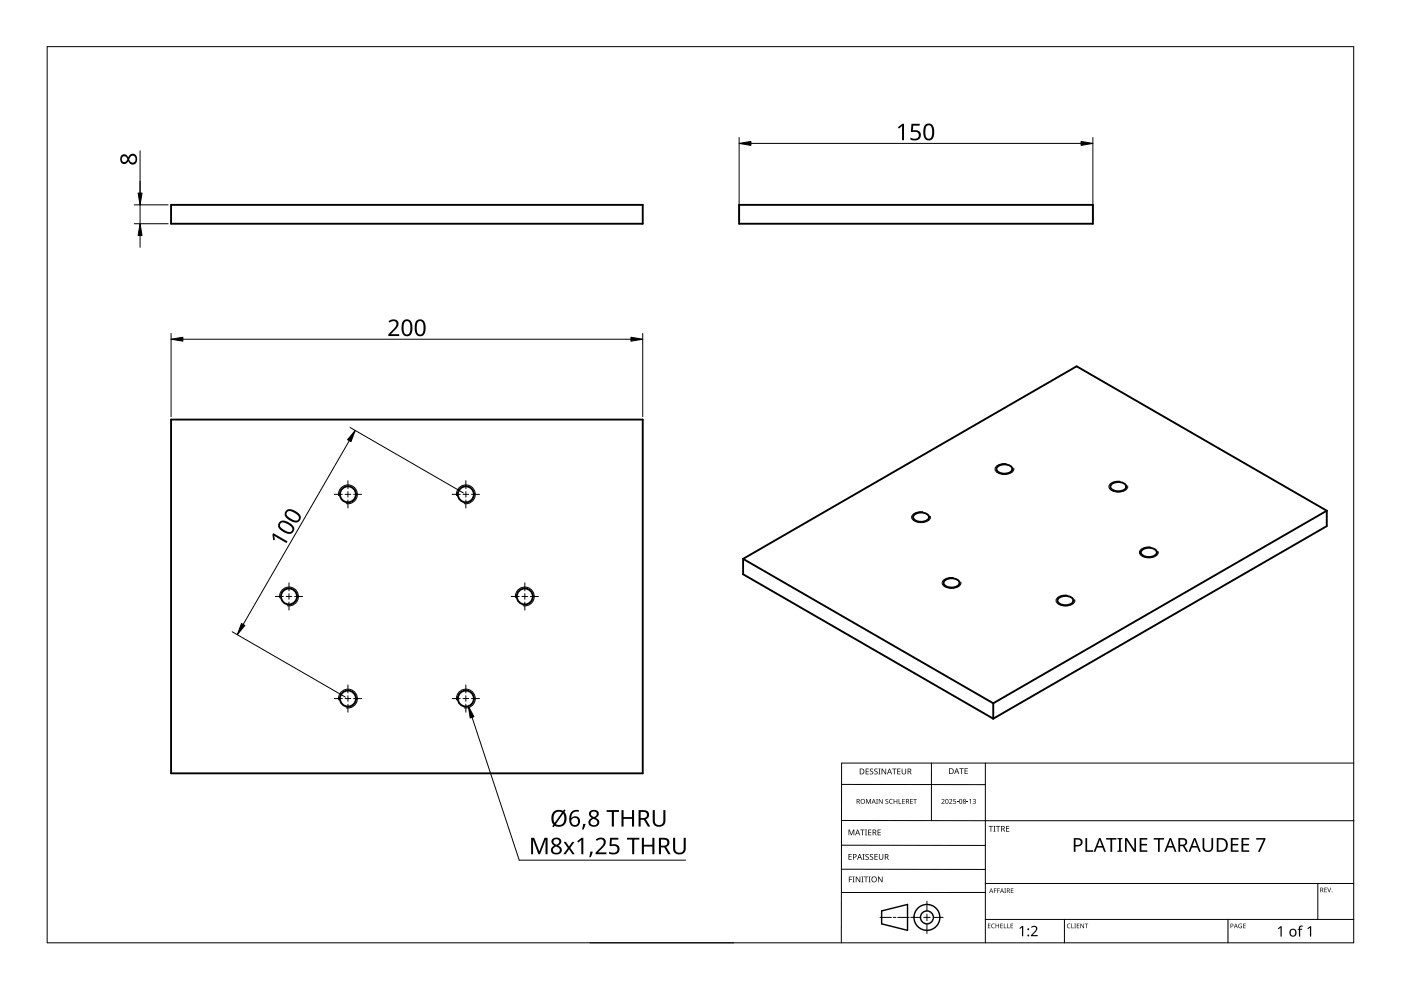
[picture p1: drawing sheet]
<svg xmlns="http://www.w3.org/2000/svg" width="297mm" height="210mm" viewBox="0 0 297 210" stroke-linecap="round" stroke-linejoin="round" font-family="sans-serif">
<g fill="none" stroke="#000" stroke-width=".4">
<path d="M36.3 43.4h100v4h-100zM156.7 43.4h75v4h-75zM36.3 89h100v75h-100zM211.6 98.9a2.39 2.39 0 0 1 3 .2 .8 .8 0 0 1-.6 1.1 2.31 2.31 0 0 1-2.7-.4v-.4zM157.6 118.5l53 30.6M157.6 118.5v3.3l53 30.6M193.9 109.1a2.39 2.39 0 0 1 3 .2 .8 .8 0 0 1-.6 1.1 2.31 2.31 0 0 1-2.6-.4l-.1-.3zM235.7 102.6a2.39 2.39 0 0 1 3 .3 .8 .8 0 0 1-.6 1.1 2.31 2.31 0 0 1-2.6-.5l-.1-.3zM242.2 116.5a2.39 2.39 0 0 1 3 .3 .8 .8 0 0 1-.6 1.1 2.31 2.31 0 0 1-2.6-.5l-.1-.3zM281.3 108.3v3.3l-70.7 40.8M281.3 108.3l-70.7 40.8M281.3 108.3l-53-30.6-70.7 40.8"/>
<path d="M200.4 123a2.39 2.39 0 0 1 3 .3 .8 .8 0 0 1-.6 1.1 2.31 2.31 0 0 1-2.7-.5v-.3zM224.5 126.8a2.39 2.39 0 0 1 3 .2 .8 .8 0 0 1-.6 1.1 2.31 2.31 0 0 1-2.6-.5l-.1-.3zM210.6 149.1v3.3"/>
<circle cx="73.8" cy="104.8" r="1.7"/>
<circle cx="98.8" cy="104.8" r="1.7"/>
<circle cx="61.3" cy="126.5" r="1.7"/>
<circle cx="111.3" cy="126.5" r="1.7"/>
<circle cx="73.8" cy="148.1" r="1.7"/>
<circle cx="98.8" cy="148.1" r="1.7"/>
</g>
<path d="M71.8 105.1a2 2 0 0 1 1.9-2.3 2 2 0 0 1 2.1 2.2 2 2 0 0 1-2.4 1.8M96.8 105.1a2 2 0 0 1 1.9-2.3 2 2 0 0 1 2.1 2.2 2 2 0 0 1-2.4 1.8M59.3 126.7a2 2 0 0 1 1.9-2.2 2 2 0 0 1 2.1 2.1 2 2 0 0 1-2.4 1.8M109.3 126.7a2 2 0 0 1 1.9-2.2 2 2 0 0 1 2.1 2.1 2 2 0 0 1-2.4 1.8M71.8 148.4a2 2 0 0 1 1.9-2.3 2 2 0 0 1 2.1 2.2 2 2 0 0 1-2.4 1.8M96.8 148.4a2 2 0 0 1 1.9-2.3 2 2 0 0 1 2.1 2.2 2 2 0 0 1-2.4 1.8" fill="none" stroke="#000" stroke-width=".21"/>
<path d="M213.3 98.3h-.3a1.88 1.88 0 0 0-2 1.1 2.07 2.07 0 0 0 2.6 1.1 1.18 1.18 0 0 0 1.3-1.2M195.6 108.5h-.3a1.87 1.87 0 0 0-2 1.2 2.07 2.07 0 0 0 2.6 1 1.18 1.18 0 0 0 1.4-1.2M237.5 102h-.4a1.88 1.88 0 0 0-2 1.2 2.07 2.07 0 0 0 2.6 1.1 1.18 1.18 0 0 0 1.4-1.3M243.9 116h-.3a1.88 1.88 0 0 0-2 1.1 2.07 2.07 0 0 0 2.6 1.1 1.18 1.18 0 0 0 1.4-1.2M202.1 122.5l-.3-.1a1.88 1.88 0 0 0-2 1.2 2.07 2.07 0 0 0 2.6 1.1 1.18 1.18 0 0 0 1.3-1.3M226.2 126.2h-.3a1.88 1.88 0 0 0-2 1.1 2.07 2.07 0 0 0 2.6 1.1 1.18 1.18 0 0 0 1.4-1.2" fill="none" stroke="#000" stroke-width=".21"/>
<path d="M10 9.9h277v190h-277z" fill="none" stroke="#000" stroke-width=".21"/>
<g fill="none" stroke="#000" stroke-width=".21">
<path d="M178.4 179.2l30.5 .1M178.4 166.3l30.5 .1M178.5 174h108.6M197.5 161.8v12.2M208.9 161.8v38.1M287 161.8h-108.6v38.1M125.1 199.9h30.5M178.4 184.3h30.5M186.6 194.5h2.4M189.4 194.5h.5M190.4 194.5h2.4M193.1 194.5h2.1"/>
<path d="M195.8 194.5h1.4M196.5 191.1v2M196.5 193.8v1.4M196.5 195.9v2M197.9 194.5h2.1M208.9 189.2h-30.5M208.9 187.3h78.1M208.9 194.9h78.1M225.7 194.9v5M260.4 194.9v5M279.4 187.3v7.6"/>
</g>
<g fill="none" stroke="#000" stroke-width=".3">
<path d="M186.9 193.1l5.5-1.3v5.5l-5.5-1.4z"/>
<circle cx="196.5" cy="194.5" r="1.37"/>
<circle cx="196.5" cy="194.5" r="2.74"/>
</g>
<g fill="#000">
<path d="M179.9 175.9h.2l.4 1 .4-1h.2v1.2h-.1v-1.1l-.4 1.1h-.2l-.4-1.1 .1 1.1h-.2zM182.4 175.9h.9v.1h-.4v1.1h-.1v-1.1h-.4zM183.4 175.9h.4l-.1 .1v1l.1 .1h-.4l.1-.1v-1zM183.6 169.4h.2l.3 .8 .4-.8h.2v1h-.2v-.9l-.4 .9-.4-.9 .1 .9h-.2zM183.5 163h.7v.1h-.5v.4h.5v.1h-.5v.4h.5v.2h-.7zM184.1 175.9h.6v.1h-.5v.4h.5v.1h-.5v.5h.5v.1h-.6zM184.5 163.1l.4-.2 .2 .1v.1a.25 .25 0 0 0-.4-.1 .25 .25 0 0 0 0 .4 .4 .4 0 0 1 .5 .3 .4 .4 0 0 1-.3 .5 .4 .4 0 0 1-.5-.2h.1a.27 .27 0 0 0 .4 .1 .27 .27 0 0 0-.1-.4l-.3-.3zM185.4 163.1l.4-.2 .3 .1-.1 .1a.25 .25 0 0 0-.4-.1 .25 .25 0 0 0 0 .4 .4 .4 0 0 1 .5 .3 .4 .4 0 0 1-.3 .5 .4 .4 0 0 1-.5-.2h.1a.27 .27 0 0 0 .4 .1 .27 .27 0 0 0 0-.4l-.4-.3zM185.8 169.4h.3l-.1 .1v.8l.1 .1h-.3l.1-.1zM186.2 163h.5l-.2 .1v1l.2 .1h-.5l.2-.1v-1zM186.1 175.9h.6v.1h-.5v.4h.5v.1h-.5v.5h.5v.1h-.6zM186.3 169.4h.2l.5 .8v-.8h.1v1h-.1l-.6-.8v.8h-.1z"/>
<path d="M186.9 163h.2l.6 1v-1h.2v1.2h-.2l-.6-1v1h-.2zM187.8 169.5l.3-.1h.2v.2a.25 .25 0 0 0-.3-.1 .25 .25 0 0 0-.1 .3 .25 .25 0 0 0 .3 .1 .32 .32 0 0 1 0 .5 .32 .32 0 0 1-.5-.1 .25 .25 0 0 0 .4 .1 .25 .25 0 0 0 0-.4l-.3-.2zM188.6 169.5l.4-.1h.3l-.1 .2a.41 .41 0 0 0-.6 .3 .41 .41 0 0 0 .6 .4 .48 .48 0 0 1-.6-.1 .48 .48 0 0 1 0-.7zM189.1 163h1v.1h-.4v1.1h-.2v-1.1h-.4zM189.5 169.4h.1v.4h.5v-.4h.1v1h-.1v-.5h-.5v.5h-.1zM190.5 169.4h.2v.9h.4v.1h-.6zM190.2 163h.7v.1h-.5v.4h.5v.1h-.5v.4h.5v.2h-.7zM191.3 169.4h.5v.1h-.4v.3h.4v.1h-.4v.4h.4v.1h-.5zM191.2 163h.1v.8a.32 .32 0 0 0 .3 .3 .32 .32 0 0 0 .4-.4v-.7h.1v.7a.47 .47 0 0 1-.5 .5 .47 .47 0 0 1-.4-.5zM193 169.4h.5v.1h-.4v.3h.4v.1h-.4v.4h.4v.1h-.5zM193.6 169.4h.8v.1h-.3v.9h-.2v-.9h-.3zM199.6 169.5a.37 .37 0 0 1 .6 0 .37 .37 0 0 1-.2 .6l-.2 .2h.5v.1h-.7l.3-.4a.27 .27 0 0 0 .2-.3 .27 .27 0 0 0-.4-.1z"/>
<path d="M201.2 169.5a.37 .37 0 0 1 .6 0 .37 .37 0 0 1-.2 .6l-.2 .2h.5v.1h-.7l.3-.4a.27 .27 0 0 0 .3-.3 .27 .27 0 0 0-.5-.1zM202.1 169.4h.5v.1h-.4v.3a.34 .34 0 0 1 .5 .2 .34 .34 0 0 1-.2 .4 .34 .34 0 0 1-.4-.1 .29 .29 0 0 0 .4 0 .29 .29 0 0 0 0-.4 .29 .29 0 0 0-.4 0zM202.9 170l.3 .1zM203.4 162.9h.9v.1h-.4v1.1h-.1v-1.1h-.4zM205 170l.3 .1zM204.5 162.9h.7v.1h-.5v.4h.4v.1h-.4v.5h.5v.1h-.7zM205.5 169.6l.4-.2v1h-.2v-.9zM206.2 169.5a.32 .32 0 0 1 .5-.1 .32 .32 0 0 1 0 .5 .33 .33 0 0 1 .1 .5 .33 .33 0 0 1-.6-.1 .26 .26 0 0 0 .4 .1 .26 .26 0 0 0 .1-.4l-.3-.2a.23 .23 0 0 0 .3 0 .23 .23 0 0 0-.1-.4 .23 .23 0 0 0-.3 .2zM209.6 175.1h.9v.2h-.3v1h-.2v-1h-.4zM210.6 175.1h.5l-.2 .1v1l.2 .1h-.5l.2-.1v-1zM211.2 175.1h.9v.2h-.4v1h-.2v-1h-.3zM213.3 175.1h.7v.2h-.5v.3h.5v.2h-.5v.4h.5v.1h-.7z"/>
<path d="M255 177.7h.3v1.9a.76 .76 0 0 0 .8 .7 .76 .76 0 0 0 .7-.7v-1.9h.4v1.9a1.12 1.12 0 0 1-1.1 1 1.12 1.12 0 0 1-1.1-1zM180 185.8h.7v.2h-.6v.4h.5v.1h-.5v.6h-.1zM179.9 181.1h.7v.1h-.5v.4h.4v.1h-.4v.5h.5v.1h-.7zM180.8 185.8h.4l-.1 .2v.9l.1 .2h-.4l.1-.2v-.9zM181.4 185.8h.2l.7 1.1v-1.1h.1v1.3h-.2l-.6-1v1h-.2zM182.6 185.8h.5l-.2 .2v.9l.2 .2h-.5l.2-.2v-.9zM182.9 181.1h.4l-.1 .1v1l.1 .1h-.4l.1-.1v-1zM183.2 185.8h.9v.2h-.4v1.1h-.2v-1.1h-.3zM183.5 181.2l.5-.1h.2v.2a.25 .25 0 0 0-.4-.1 .25 .25 0 0 0 0 .4 .4 .4 0 0 1 .4 .3 .4 .4 0 0 1-.2 .4 .4 .4 0 0 1-.5-.2 .27 .27 0 0 0 .5 .1 .27 .27 0 0 0-.1-.4l-.4-.3zM184.2 185.8h.4l-.1 .2v.9l.1 .2h-.4l.1-.2v-.9zM184.5 181.2l.4-.1h.2v.2a.25 .25 0 0 0-.4-.1 .25 .25 0 0 0 0 .4 .4 .4 0 0 1 .5 .3 .4 .4 0 0 1-.3 .4 .4 .4 0 0 1-.5-.2h.1a.27 .27 0 0 0 .4 .1 .27 .27 0 0 0-.1-.4l-.3-.3zM185.4 181.1h.7v.1h-.5v.4h.5v.1h-.5v.5h.5v.1h-.7z"/>
<path d="M186.2 185.8h.1l.7 1.1v-1.1h.1v1.3h-.2l-.6-1v1h-.1zM186.3 181.1h.2v.8a.32 .32 0 0 0 .3 .3 .32 .32 0 0 0 .3-.3v-.8h.2v.8a.47 .47 0 0 1-.5 .4 .47 .47 0 0 1-.5-.4zM209.5 195.8h.5l-.4 .1v.3h.4l-.4 .1v.4l.4 .1h-.5zM210.3 196l.3-.2 .3 .1v.1a.39 .39 0 0 0-.6 .3 .39 .39 0 0 0 .6 .4 .46 .46 0 0 1-.7-.1 .46 .46 0 0 1 .1-.6zM210.7 188.4h.6l-.4 .1v.3h.4l-.4 .1v.4h-.2zM211.4 188.4h.6l-.4 .1v.3h.4l-.4 .1v.4h-.2zM211.1 195.8h.1v.4h.5v-.4h.1v1h-.1v-.5h-.5v.5h-.1zM212.1 195.8h.5l-.4 .1v.3h.4l-.4 .1v.4l.4 .1h-.5zM212.8 195.8h.2v.9l.4 .1h-.6zM212.9 188.4h.4l-.1 .1 .1 .8h-.4l.2-.1zM213.6 195.8h.1v.9l.4 .1h-.5zM214.3 195.8h.5l-.4 .1v.3h.4l-.4 .1v.4l.4 .1h-.5z"/>
<path d="M214.3 188.4h.6l-.5 .1v.3h.4l-.4 .1v.3l.5 .1h-.6zM216.1 196.8l.6-.5h.2v2.2h-.2v-1.9l-.4 .4zM218.6 196.5a.76 .76 0 0 1 1.2 0 .76 .76 0 0 1-.3 1.2l-.6 .6h1.1v.2h-1.4v-.2l.8-.8a.52 .52 0 0 0 .2-.8 .52 .52 0 0 0-.9 0zM226.3 196l.4-.2 .3 .1-.1 .1a.39 .39 0 0 0-.6 .3 .39 .39 0 0 0 .6 .4 .46 .46 0 0 1-.6-.1 .46 .46 0 0 1 0-.6zM227.1 195.8h.2v.9l.4 .1h-.6zM227.8 195.8h.3l-.1 .1 .1 .9h-.3l.1-.1zM228.3 195.8h.5l-.4 .1v.3h.4l-.4 .1v.4l.4 .1h-.5zM229.1 195.8h.1l.5 .8v-.8h.1v1h-.1l-.5-.8v.8h-.1zM230.1 177.7h.4v2.6h1.3v.3h-1.7zM230 195.8h.7l-.3 .1v.9h-.1v-.9zM234.5 177.7h2.2v.3h-.9v2.6h-.4v-2.6h-.9zM236.9 177.7h1.1v.2l-.4 .1v2.3l.4 .1v.2h-1.1v-.2l.4-.1v-2.3l-.4-.1z"/>
<path d="M238.5 177.7h.5l1.5 2.4v-2.4h.3v2.9h-.4l-1.5-2.4v2.4h-.4zM241.6 177.7h1.7v.3h-1.3v.9h1.2v.3h-1.2v1.1h1.3v.3h-1.7zM244.6 177.7h2.2v.3h-.9v2.6h-.4v-2.6h-.9zM261 177.7h1.6v.3h-1.3v.9h1.2v.3h-1.2v1.1h1.3v.3h-1.6zM262.7 196l.6-.1-.1 .1a.4 .4 0 0 0-.5 .3 .4 .4 0 0 0 .5 .4v-.3l-.2-.1h.3v.5a.53 .53 0 0 1-.7-.1 .53 .53 0 0 1 .1-.7zM263.6 195.8h.5l-.4 .1v.3h.4l-.4 .1v.4l.4 .1h-.5zM263.2 177.7h1.7v.3h-1.3v.9h1.2v.3h-1.2v1.1h1.3v.3h-1.7zM266.3 177.7h2l-1.2 2.9h-.4l1.2-2.6h-1.6zM270.9 196.8l.6-.4h.2v2.2h-.2v-1.9l-.4 .3zM275.5 196.4l.7-.1v.2h-.4l-.1 .2v.2h.4v.2h-.4v1.5h-.3v-1.5h-.3l.3-.2zM277.2 196.8l.6-.4h.2v2.2h-.3v-1.9l-.4 .3zM280.8 188.2h.5l-.4 .1v.3h.4l-.4 .1v.4l.4 .1h-.5z"/>
<path d="M281.4 188.2h.1l.3 .8 .3-.8h.1l-.3 1h-.1z"/>
<path d="M181.6 169.4h.3a.29 .29 0 0 1 .4 .2 .29 .29 0 0 1-.2 .4l.3 .4h-.2l-.2-.4h-.2v.4h-.2zM181.8 169.5v.4h.1a.2 .2 0 0 0 .2-.2 .2 .2 0 0 0-.2-.2z"/>
<path d="M181.8 175.9h.1l.5 1.2h-.2l-.1-.4h-.5l-.2 .4h-.1zM181.8 176l-.2 .6h.4z"/>
<path d="M182.3 163h.4a.61 .61 0 0 1 .6 .6 .61 .61 0 0 1-.7 .6h-.3zM182.4 163.1v.9h.2a.48 .48 0 0 0 .5-.4 .48 .48 0 0 0-.5-.5z"/>
<path d="M182.4 169.9a.51 .51 0 0 1 1 0 .51 .51 0 0 1-1 0zM182.6 169.9a.4 .4 0 0 0 .8 0 .4 .4 0 0 0-.8 0z"/>
<path d="M185 175.9h.3a.35 .35 0 0 1 .5 .2 .35 .35 0 0 1-.3 .5l.4 .5h-.2l-.3-.5h-.2v.5h-.2zM185.2 176v.5h.1a.23 .23 0 0 0 .3-.3 .23 .23 0 0 0-.3-.2z"/>
<path d="M185.2 169.4l.5 1-.3-.3h-.4l-.2 .3zM185.2 169.5l-.1 .5h.3z"/>
<path d="M188.5 163h.2l.4 1.2h-.1l-.2-.4h-.5l-.1 .4h-.2zM188.6 163.1l-.2 .6h.4z"/>
<path d="M192.1 169.4h.3a.29 .29 0 0 1 .3 .2 .29 .29 0 0 1-.2 .4l.3 .4h-.1l-.3-.4h-.2v.4h-.1zM192.2 169.5v.4h.2a.2 .2 0 0 0 .2-.2 .2 .2 0 0 0-.3-.2z"/>
<path d="M192.4 163h.4a.35 .35 0 0 1 .4 .2 .35 .35 0 0 1-.2 .4l.3 .6h-.2l-.3-.5h-.2v.5h-.2zM192.6 163.1v.4h.2a.23 .23 0 0 0 .3-.2 .23 .23 0 0 0-.3-.2z"/>
<path d="M200.5 169.5l.4-.1 .2 .2v.5l-.2 .3h-.3l-.1-.2zM200.6 169.6v.1a.37 .37 0 0 0-.1 .4 .37 .37 0 0 0 .4 .2 .4 .4 0 0 0 .1-.5 .4 .4 0 0 0-.4-.2z"/>
<path d="M201.2 162.9h.4a.61 .61 0 0 1 .6 .6 .61 .61 0 0 1-.6 .6h-.4zM201.4 163v1h.1a.48 .48 0 0 0 .5-.5 .48 .48 0 0 0-.4-.5z"/>
<path d="M202.8 162.9h.1l.5 1.2h-.2l-.1-.4h-.5l-.1 .4h-.2zM202.8 163l-.1 .6h.3z"/>
<path d="M203.5 169.5l.3-.1 .2 .2v.5l-.2 .3h-.3l-.1-.2zM203.5 169.6v.1a.37 .37 0 0 0-.1 .4 .37 .37 0 0 0 .4 .2 .4 .4 0 0 0 .2-.5 .4 .4 0 0 0-.5-.2z"/>
<path d="M204.2 169.5a.29 .29 0 0 1 .5-.1 .29 .29 0 0 1-.1 .5 .29 .29 0 0 1 .1 .4 .29 .29 0 0 1-.4 0 .29 .29 0 0 1 .1-.4zM204.3 170.2a.2 .2 0 0 0 .4 0 .2 .2 0 0 0-.4 0zM204.3 169.7a.2 .2 0 0 0 .4 0 .2 .2 0 0 0-.4 0z"/>
<path d="M212.3 175.1h.3a.35 .35 0 0 1 .4 .3 .35 .35 0 0 1-.2 .4l.3 .5h-.2l-.3-.5h-.2v.5h-.1zM212.4 175.2v.5h.2a.23 .23 0 0 0 .3-.2 .23 .23 0 0 0-.3-.3z"/>
<path d="M227.7 177.7h.7a.92 .92 0 0 1 1.1 .9 .92 .92 0 0 1-1.1 .9h-.4v1.1h-.3zM228 178v1.2a.73 .73 0 0 0 .9-.1 .73 .73 0 0 0 .2-.8l-.4-.3z"/>
<path d="M249.8 177.7h.8a.84 .84 0 0 1 1.1 .6 .84 .84 0 0 1-.6 1l.8 1.3h-.4l-.7-1.2h-.6v1.2h-.4zM250.2 178v1.1h.4a.56 .56 0 0 0 .7-.6 .56 .56 0 0 0-.7-.5z"/>
<path d="M258 177.7h.9a1.46 1.46 0 0 1 1.4 1.5 1.46 1.46 0 0 1-1.5 1.4h-.8zM258.3 178v2.3h.4a1.14 1.14 0 0 0 1.2-1.1 1.14 1.14 0 0 0-1.1-1.2z"/>
<path d="M180.8 181.1h.4a.41 .41 0 0 1 .4 .5 .41 .41 0 0 1-.6 .2v.5h-.2zM181 181.2v.5a.29 .29 0 0 0 .5-.3 .29 .29 0 0 0-.5-.2z"/>
<path d="M182.2 181.1h.1l.5 1.2h-.2l-.1-.4h-.5l-.1 .4h-.2zM182.3 181.2l-.2 .6h.3z"/>
<path d="M184.7 186.5a.61 .61 0 0 1 1.2 0 .61 .61 0 0 1-1.2 0zM184.9 186.5a.45 .45 0 0 0 .9 0 .45 .45 0 0 0-.9 0z"/>
<path d="M187.6 181.1h.3a.35 .35 0 0 1 .5 .2 .35 .35 0 0 1-.3 .4l.4 .6h-.2l-.3-.5h-.3v.5h-.1zM187.7 181.2v.5h.2a.23 .23 0 0 0 .3-.3 .23 .23 0 0 0-.3-.2z"/>
<path d="M210.1 188.4l.5 .9-.2-.3h-.4l-.3 .3zM210.2 188.5l-.2 .4h.3z"/>
<path d="M212.4 188.4l.5 .9-.3-.3h-.3l-.3 .3zM212.4 188.5l-.1 .4h.3z"/>
<path d="M213.5 188.4h.2a.28 .28 0 0 1 .4 .2 .28 .28 0 0 1-.2 .3l.3 .4-.4-.4h-.2v.4h-.1zM213.6 188.5v.3h.1a.19 .19 0 0 0 .3-.2 .19 .19 0 0 0-.3-.1z"/>
<path d="M233 177.7h.3l1.2 2.9h-.4l-.4-.9h-1.1l-.4 .9h-.3zM233.2 178.1l-.5 1.3h.9z"/>
<path d="M248 177.7h.3l1.1 2.9h-.3l-.4-.9h-1.1l-.4 .9h-.4zM248.1 178.1l-.4 1.3h.9z"/>
<path d="M253.1 177.7h.4l1.1 2.9h-.4l-.3-.9h-1.2l-.3 .9h-.4zM253.3 178.1l-.5 1.3h1z"/>
<path d="M260.9 195.8h.2a.32 .32 0 0 1 .4 .4 .32 .32 0 0 1-.5 .2v.4h-.1zM261 195.9v.4a.24 .24 0 0 0 .4-.2 .24 .24 0 0 0-.4-.2z"/>
<path d="M262 195.8l.4 1-.2-.3h-.4l-.2 .3zM262 196l-.1 .4h.3z"/>
<path d="M273.6 197.1a.82 .82 0 0 1 1.2 .1 .82 .82 0 0 1-.2 1.2 .82 .82 0 0 1-1.2-.4zM273.8 197.2a.6 .6 0 0 0-.1 .8 .6 .6 0 0 0 .8 .2l.1-.3a.53 .53 0 0 0-.1-.6 .53 .53 0 0 0-.7-.1z"/>
<path d="M279.9 188.2h.3a.28 .28 0 0 1 .3 .2 .28 .28 0 0 1-.1 .3l.2 .5-.3-.4h-.2v.4h-.2zM280.1 188.3v.4h.1a.19 .19 0 0 0 .2-.2 .19 .19 0 0 0-.2-.2z"/>
<circle cx="218" cy="198.3" r=".2"/>
<circle cx="218" cy="197" r=".2"/>
<circle cx="282.4" cy="189.1" r=".09"/>
</g>
<g fill="none" stroke="#000" stroke-width=".21">
<path d="M29.7 32v15.4M156.7 29.2v17.6M159.2 30.4h70M231.7 29.2v17.6M28.4 47.4h7.2M28.4 43.4h7.2M29.7 49.9v2.5M36.3 70.7v17.6M38.8 71.9h95M136.3 70.7v17.6M74.1 93.4l-22.5 39M74.2 90.6l24 13.9"/>
<path d="M49.2 133.9l24 13.9"/>
</g>
<path d="M156.7 30.4l2.5-.4v.8zM229.2 30l2.5 .4-2.5 .4zM29.7 47.4l.4 2.5h-.8zM29.3 40.9h.8l-.4 2.5zM36.3 71.9l2.5-.4v.8zM133.8 71.5l2.5 .4-2.5 .4zM75.3 91.3l-.9 2.3-.7-.4zM51.2 132.2l.7 .4-1.6 2z" fill="#000" stroke="#000" stroke-width=".21"/>
<g fill="#000">
<path d="M190.4 27l.9-.8h.4v3.5h-.4v-3l-.7 .6zM193.3 26.2h1.7v.4h-1.4l-.1 1a1.17 1.17 0 0 1 1.8 1 1.17 1.17 0 0 1-1.6 1.2l-.7-.2v-.4a1.03 1.03 0 0 0 1.1 .3 1.03 1.03 0 0 0 .7-.8 .93 .93 0 0 0-1.5-.7l-.2-.1zM82.4 68.1a1.16 1.16 0 0 1 1.3-.4 1.16 1.16 0 0 1 .8 1.2l-.3 .6-1.3 1.4h1.7v.3h-2.3v-.3l1.1-1.1a.98 .98 0 0 0 .3-1.7h-.5l-.6 .3zM57.9 113l3.1 1.8-.3 .3-2.6-1.5 .2 .9h-.4l-.1-1.2zM119.5 178.5h.5l.7 1 .6-1h.5l-.9 1.3 1 1.3h-.5l-.7-1-.8 1h-.5l1-1.3zM123.7 174.7h.4l-.4 1.2h-.3zM128.6 171.8h2.6v.3h-1v3.1h-.5v-3.1h-1.1zM129.4 177.6h1.7v.4h-1.4l-.1 1a1.17 1.17 0 0 1 1.8 1 1.17 1.17 0 0 1-1.6 1.2l-.7-.2v-.4a1.03 1.03 0 0 0 1.8-.6 .93 .93 0 0 0-1.5-.6l-.2-.1zM131.8 171.8h.4v1.4h1.8v-1.4h.4v3.4h-.4v-1.6h-1.8v1.6h-.4zM138.4 171.8h.4v2.2a.9 .9 0 0 0 .9 .9 .9 .9 0 0 0 .9-.9v-2.2h.5v2.2a1.34 1.34 0 0 1-1.4 1.3 1.34 1.34 0 0 1-1.3-1.3zM142.7 177.6h.4v2.3a.9 .9 0 0 0 1 .9 .9 .9 0 0 0 .9-.9v-2.3h.4v2.3a1.34 1.34 0 0 1-1.4 1.3 1.34 1.34 0 0 1-1.3-1.3zM112.6 177.6h.7l1 2.9 1.1-2.9h.7v3.5h-.4v-3l-1.2 3h-.4l-1.1-3v3h-.4z"/>
<path d="M122.4 178.4l.9-.8h.4v3.5h-.4v-3l-.7 .6zM125.2 180.6h.5l-.5 1.1h-.3zM126.3 178a1.16 1.16 0 0 1 1.3-.4 1.16 1.16 0 0 1 .8 1.1l-.3 .7-1.3 1.3h1.8v.4h-2.3v-.3l1.1-1.2a.98 .98 0 0 0 .2-1.6h-.4l-.7 .3zM132.9 177.6h2.7v.4h-1.1v3.1h-.5v-3.1h-1.1zM136.1 177.6h.4v1.5h1.8v-1.5h.4v3.5h-.4v-1.6h-1.8v1.6h-.4z"/>
<path d="M25.8 32.9a.88 .88 0 0 1 1.4 .5 1 1 0 0 1 1.3-.8 1 1 0 0 1 .6 1.4 .94 .94 0 0 1-.9 .9 .94 .94 0 0 1-1-.7 .91 .91 0 0 1-1.2 .5 .91 .91 0 0 1-.5-1.2zM27.4 33.8a.7 .7 0 0 0 1.4 0 .7 .7 0 0 0-1.4 0zM25.8 33.7a.6 .6 0 0 0 1.2 0 .6 .6 0 0 0-1.2 0z"/>
<path d="M196.2 26.4a1.16 1.16 0 0 1 1.3 0 1.16 1.16 0 0 1 .6 1.2 1.69 1.69 0 0 1-1 2.2 1.27 1.27 0 0 1-1.3-1.6v-1zM196.5 26.7a2.16 2.16 0 0 0 .2 2.7 .82 .82 0 0 0 .9-1.1 1.35 1.35 0 0 0-.7-1.7z"/>
<path d="M85.6 68a1.16 1.16 0 0 1 1.3-.1 1.16 1.16 0 0 1 .5 1.2 1.69 1.69 0 0 1-1 2.2 1.27 1.27 0 0 1-1.3-1.6l.1-1.2zM85.8 68.3a2.16 2.16 0 0 0 .3 2.6 .82 .82 0 0 0 .9-1.1 1.35 1.35 0 0 0-.7-1.7z"/>
<path d="M88.4 68a1.16 1.16 0 0 1 1.3-.1 1.16 1.16 0 0 1 .5 1.2 1.69 1.69 0 0 1-1 2.2 1.27 1.27 0 0 1-1.3-1.6l.1-1.2zM88.6 68.3a2.16 2.16 0 0 0 .3 2.6 .82 .82 0 0 0 .9-1.1 1.35 1.35 0 0 0-.7-1.7z"/>
<path d="M59.3 110.7a2.23 2.23 0 0 1 2.9 .9 1.13 1.13 0 0 1-.3 1.4 1.13 1.13 0 0 1-1.4 0 1.68 1.68 0 0 1-1.5-2zM59.5 110.9a.8 .8 0 0 0 .5 1.3l.9 .5a.69 .69 0 0 0 1-.2 .69 .69 0 0 0-.3-1 1.91 1.91 0 0 0-2.1-.6z"/>
<path d="M60.7 108.3a2.23 2.23 0 0 1 2.9 .9 1.13 1.13 0 0 1-.3 1.4 1.13 1.13 0 0 1-1.4 0 1.68 1.68 0 0 1-1.5-2zM60.9 108.5a.8 .8 0 0 0 .5 1.3l.9 .5a.69 .69 0 0 0 1-.2 .69 .69 0 0 0-.3-1 1.9 1.9 0 0 0-2.1-.6z"/>
<path d="M117.1 177.9a1.03 1.03 0 0 1 1.3-.3 1.03 1.03 0 0 1 .5 1.2l-.6 .5a1 1 0 0 1 .8 1.3 1 1 0 0 1-1.4 .6 .94 .94 0 0 1-.9-.9 .94 .94 0 0 1 .7-1l-.1-.1a.88 .88 0 0 1-.3-1.3zM117.2 180.2a.7 .7 0 0 0 1.4 0 .7 .7 0 0 0-1.4 0zM117.4 178.5a.58 .58 0 0 0 1.1 0 .58 .58 0 0 0-1.1 0z"/>
<path d="M117.3 172.2l.5-.4a1.92 1.92 0 0 1 1.6 .1l.2-.3 .3 .2-.2 .4a1.81 1.81 0 0 1 .3 2.2 1.81 1.81 0 0 1-2.2 .8l-.2-.1-.2 .3-.3-.2 .2-.4a2.31 2.31 0 0 1 0-2.6zM119.4 172.5l-1.6 2.2a1.23 1.23 0 0 0 1.5-.1 1.23 1.23 0 0 0 .3-1.4zM117.7 172.4a1.93 1.93 0 0 0-.1 2.1l1.6-2.2-.8-.2z"/>
<path d="M121.2 172.1l.5-.3 .6-.1 .4 .1v.3a1.18 1.18 0 0 0-1.6 1.4 1.08 1.08 0 0 1 1.7-.1 1.08 1.08 0 0 1-.1 1.6 1.22 1.22 0 0 1-1.5 .1 1.22 1.22 0 0 1-.5-1.3l.1-.9zM121.1 174.2a.76 .76 0 0 0 1.5 0 .76 .76 0 0 0-1.5 0z"/>
<path d="M125 172.1a1.03 1.03 0 0 1 1.3-.4 1.03 1.03 0 0 1 .6 1.2l-.6 .5a1 1 0 0 1 .7 1.3 1 1 0 0 1-1.3 .6 .94 .94 0 0 1-.9-.9 .94 .94 0 0 1 .7-1l-.2-.1a.88 .88 0 0 1-.3-1.2zM125.2 174.3a.69 .69 0 0 0 1.3 0 .69 .69 0 0 0-1.3 0zM125.3 172.6a.6 .6 0 0 0 1.2 0 .6 .6 0 0 0-1.2 0z"/>
<path d="M135.4 171.8h.9a1 1 0 0 1 1.3 .6 1 1 0 0 1-.7 1.3l1 1.5h-.5l-.9-1.4h-.7v1.4h-.4zM135.8 172.1v1.3h.5a.67 .67 0 0 0 .9-.6 .67 .67 0 0 0-.9-.7z"/>
<path d="M139.7 177.6h1a1 1 0 0 1 1.2 .7 1 1 0 0 1-.7 1.3l1 1.5h-.5l-.9-1.4h-.7v1.4h-.4zM140.1 178v1.3h.6a.67 .67 0 0 0 .8-.7 .67 .67 0 0 0-.9-.6z"/>
</g>
<g fill="none" stroke="#000" stroke-width=".21">
<path d="M70.9 104.8h1.7M73.2 104.8h1.2M73.8 101.9v1.7M73.8 104.2v1.2M73.8 106v1.7M75 104.8h1.7M95.9 104.8h1.7M98.2 104.8h1.2M98.8 101.9v1.7M98.8 104.2v1.2M98.8 106v1.7M100 104.8h1.7"/>
<path d="M58.4 126.5h1.7M60.7 126.5h1.2M61.3 123.6v1.7M61.3 125.9v1.2M61.3 127.7v1.7M62.5 126.5h1.7M108.4 126.5h1.7M110.7 126.5h1.2M111.3 123.6v1.7M111.3 125.9v1.2M111.3 127.7v1.7M112.5 126.5h1.7"/>
<path d="M70.9 148.1h1.7M73.2 148.1h1.2M73.8 145.2v1.7M73.8 147.5v1.2M73.8 149.3v1.7M75 148.1h1.7M95.9 148.1h1.7M98.2 148.1h1.2M98.8 145.2v1.7M98.8 147.5v1.2M98.8 149.3v1.7M100 148.1h1.7"/>
</g>
<path d="M99.3 149.7l1.2 2.3-.8 .2z" fill="#000" stroke="#000" stroke-width=".21"/>
<path d="M99.3 149.7l10.8 32.7h35.3" fill="none" stroke="#000" stroke-width=".21"/>
</svg>
